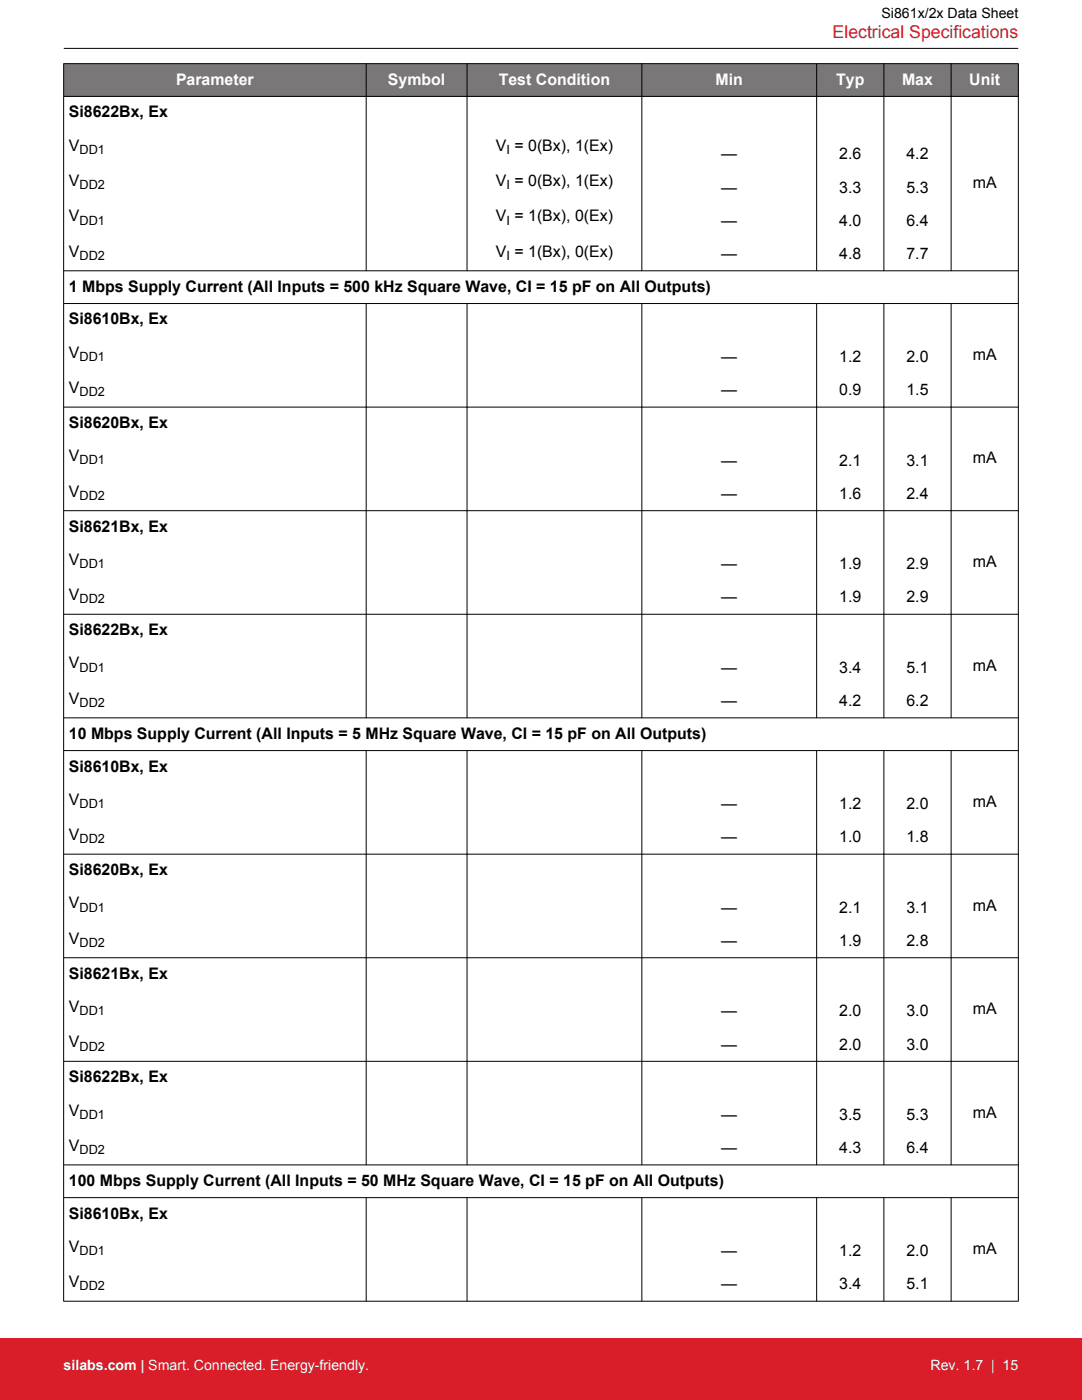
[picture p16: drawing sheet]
<svg xmlns="http://www.w3.org/2000/svg" width="216mm" height="279mm" viewBox="0 0 216 279" stroke-linecap="round" stroke-linejoin="round" font-family="sans-serif">
<defs><g id="words">
<text font-size="3.5" fill="#d91e2a" x="166.1" y="7.5">Electrical Specifications</text>
<g font-size="3.2" fill="#fff">
<text x="35.1" y="16.9">Parameter</text>
<text x="77.4" y="16.9">Symbol</text>
<text x="99.5" y="16.9">Test Condition</text>
<text x="142.8" y="16.9">Min</text>
<text x="166.8" y="16.9">Typ</text>
<text x="180" y="16.9">Max</text>
<text x="193.4" y="16.9">Unit</text>
</g>
<g font-size="3.2">
<text x="13.7" y="23.4">Si8622Bx, Ex</text>
<text x="13.7" y="30">V</text>
<text x="98.9" y="30">V = 0(Bx), 1(Ex)</text>
<text x="143.9" y="31.8">—</text>
<text x="167.5" y="31.8">2.6</text>
<text x="180.9" y="31.8">4.2</text>
<text x="13.7" y="37.1">V</text>
<text x="98.9" y="37.1">V = 0(Bx), 1(Ex)</text>
<text x="143.9" y="38.4">—</text>
<text x="167.5" y="38.4">3.3</text>
<text x="180.9" y="38.4">5.3</text>
<text x="194.1" y="37.6">mA</text>
<text x="13.7" y="44.2">V</text>
<text x="98.9" y="44.2">V = 1(Bx), 0(Ex)</text>
<text x="143.9" y="45.1">—</text>
<text x="167.5" y="45.1">4.0</text>
<text x="180.9" y="45.1">6.4</text>
<text x="13.7" y="51.3">V</text>
<text x="98.9" y="51.3">V = 1(Bx), 0(Ex)</text>
<text x="143.9" y="51.7">—</text>
<text x="167.5" y="51.7">4.8</text>
<text x="180.9" y="51.7">7.7</text>
<text x="13.7" y="58.2">1 Mbps Supply Current (All Inputs = 500 kHz Square Wave, CI = 15 pF on All Outputs)</text>
<text x="13.7" y="64.8">Si8610Bx, Ex</text>
<text x="13.7" y="71.4">V</text>
<text x="194.1" y="71.8">mA</text>
<text x="143.9" y="72.3">—</text>
<text x="167.5" y="72.3">1.2</text>
<text x="180.9" y="72.3">2.0</text>
<text x="13.7" y="78.5">V</text>
<text x="143.9" y="78.9">—</text>
<text x="167.5" y="78.9">0.9</text>
<text x="180.9" y="78.9">1.5</text>
<text x="13.7" y="85.4">Si8620Bx, Ex</text>
<text x="13.7" y="92.1">V</text>
<text x="143.9" y="92.9">—</text>
<text x="167.5" y="92.9">2.1</text>
<text x="180.9" y="92.9">3.1</text>
<text x="194.1" y="92.5">mA</text>
<text x="13.7" y="99.1">V</text>
<text x="143.9" y="99.6">—</text>
<text x="167.5" y="99.6">1.6</text>
<text x="180.9" y="99.6">2.4</text>
<text x="13.7" y="106.1">Si8621Bx, Ex</text>
<text x="13.7" y="112.7">V</text>
<text x="143.9" y="113.6">—</text>
<text x="167.5" y="113.6">1.9</text>
<text x="180.9" y="113.6">2.9</text>
<text x="194.1" y="113.2">mA</text>
<text x="13.7" y="119.8">V</text>
<text x="143.9" y="120.2">—</text>
<text x="167.5" y="120.2">1.9</text>
<text x="180.9" y="120.2">2.9</text>
<text x="13.7" y="126.8">Si8622Bx, Ex</text>
<text x="13.7" y="133.4">V</text>
<text x="143.9" y="134.3">—</text>
<text x="167.5" y="134.3">3.4</text>
<text x="180.9" y="134.3">5.1</text>
<text x="194.1" y="133.8">mA</text>
<text x="13.7" y="140.5">V</text>
<text x="143.9" y="140.9">—</text>
<text x="167.5" y="140.9">4.2</text>
<text x="180.9" y="140.9">6.2</text>
<text x="13.7" y="147.4">10 Mbps Supply Current (All Inputs = 5 MHz Square Wave, CI = 15 pF on All Outputs)</text>
<text x="13.7" y="154">Si8610Bx, Ex</text>
<text x="13.7" y="160.6">V</text>
<text x="143.9" y="161.5">—</text>
<text x="167.5" y="161.5">1.2</text>
<text x="180.9" y="161.5">2.0</text>
<text x="194.1" y="161">mA</text>
<text x="13.7" y="167.7">V</text>
<text x="143.9" y="168.1">—</text>
<text x="167.5" y="168.1">1.0</text>
<text x="180.9" y="168.1">1.8</text>
<text x="13.7" y="174.6">Si8620Bx, Ex</text>
<text x="13.7" y="181.3">V</text>
<text x="143.9" y="182.2">—</text>
<text x="167.5" y="182.2">2.1</text>
<text x="180.9" y="182.2">3.1</text>
<text x="194.1" y="181.7">mA</text>
<text x="13.7" y="188.4">V</text>
<text x="143.9" y="188.8">—</text>
<text x="167.5" y="188.8">1.9</text>
<text x="180.9" y="188.8">2.8</text>
<text x="13.7" y="195.3">Si8621Bx, Ex</text>
<text x="13.7" y="202">V</text>
<text x="143.9" y="202.8">—</text>
<text x="167.5" y="202.8">2.0</text>
<text x="180.9" y="202.8">3.0</text>
<text x="194.1" y="202.4">mA</text>
<text x="13.7" y="209">V</text>
<text x="143.9" y="209.5">—</text>
<text x="167.5" y="209.5">2.0</text>
<text x="180.9" y="209.5">3.0</text>
<text x="13.7" y="216">Si8622Bx, Ex</text>
<text x="13.7" y="222.6">V</text>
<text x="143.9" y="223.5">—</text>
<text x="167.5" y="223.5">3.5</text>
<text x="180.9" y="223.5">5.3</text>
<text x="194.1" y="223.1">mA</text>
<text x="13.7" y="229.7">V</text>
<text x="143.9" y="230.1">—</text>
<text x="167.5" y="230.1">4.3</text>
<text x="180.9" y="230.1">6.4</text>
<text x="13.7" y="236.7">100 Mbps Supply Current (All Inputs = 50 MHz Square Wave, CI = 15 pF on All Outputs)</text>
<text x="13.7" y="243.2">Si8610Bx, Ex</text>
<text x="13.7" y="249.8">V</text>
<text x="143.9" y="250.7">—</text>
<text x="167.5" y="250.7">1.2</text>
<text x="180.9" y="250.7">2.0</text>
<text x="194.1" y="250.3">mA</text>
<text x="13.7" y="256.9">V</text>
<text x="143.9" y="257.3">—</text>
<text x="167.5" y="257.3">3.4</text>
<text x="180.9" y="257.3">5.1</text>
</g>
<text font-size="2.8" x="175.9" y="3.5">Si861x/2x Data Sheet</text>
<g font-size="2.8" fill="#fff">
<text x="12.7" y="273.4">silabs.com | Smart. Connected. Energy-friendly.</text>
<text x="185.7" y="273.4">Rev. 1.7 | 15</text>
</g>
<g font-size="2.5">
<text x="15.9" y="30.7">DD1</text>
<text x="101.1" y="30.7">I</text>
<text x="15.9" y="37.8">DD2</text>
<text x="101.1" y="37.8">I</text>
<text x="15.9" y="44.8">DD1</text>
<text x="101.1" y="44.8">I</text>
<text x="15.9" y="51.9">DD2</text>
<text x="101.1" y="51.9">I</text>
<text x="15.9" y="72">DD1</text>
<text x="15.9" y="79.1">DD2</text>
<text x="15.9" y="92.7">DD1</text>
<text x="15.9" y="99.8">DD2</text>
<text x="15.9" y="113.4">DD1</text>
<text x="15.9" y="120.4">DD2</text>
<text x="15.9" y="134">DD1</text>
<text x="15.9" y="141.1">DD2</text>
<text x="15.9" y="161.2">DD1</text>
<text x="15.9" y="168.3">DD2</text>
<text x="15.9" y="181.9">DD1</text>
<text x="15.9" y="189">DD2</text>
<text x="15.9" y="202.6">DD1</text>
<text x="15.9" y="209.7">DD2</text>
<text x="15.9" y="223.3">DD1</text>
<text x="15.9" y="230.3">DD2</text>
<text x="15.9" y="250.5">DD1</text>
<text x="15.9" y="257.5">DD2</text>
</g>
</g></defs>
<g fill="#797777">
<path d="M12.7 12.7h190.5v6.5h-190.5z" fill-rule="evenodd"/>
<path d="M12.7 12.7h190.5v6.5h-190.5z" fill-rule="evenodd"/>
</g>
<g fill="none" stroke="#000" stroke-width=".2">
<path d="M12.7 19.2h190.5M12.7 12.7h190.5M12.7 12.7v247M12.7 9.7h190.5M73.1 12.7v41.4M93.2 12.7v41.4M128.1 12.7v41.4M163 12.7v41.4M176.4 12.7v41.4M189.8 12.7v41.4M203.2 12.7v247M12.7 54h190.5"/>
<path d="M12.7 60.6h190.5M73.1 60.5v82.8M93.2 60.5v82.8M128.1 60.5v82.8M163 60.5v82.8M176.4 60.5v82.8M189.8 60.5v82.8M12.7 81.2h190.5M12.7 101.9h190.5M12.7 122.6h190.5M12.7 143.3h190.5M12.7 149.8h190.5"/>
<path d="M73.1 149.8v82.7M93.2 149.8v82.7M128.1 149.8v82.7M163 149.8v82.7M176.4 149.8v82.7M189.8 149.8v82.7M12.7 170.5h190.5M12.7 191.1h190.5M12.7 211.8h190.5M12.7 232.5h190.5M12.7 239h190.5M73.1 239v20.7"/>
<path d="M93.2 239v20.7M128.1 239v20.7M163 239v20.7M176.4 239v20.7M189.8 239v20.7M12.7 259.7h190.5"/>
</g>
<path d="M0 267h215.9v12.4h-215.9z" fill="#d91e2a"/>
<use href="#words"/>
</svg>
